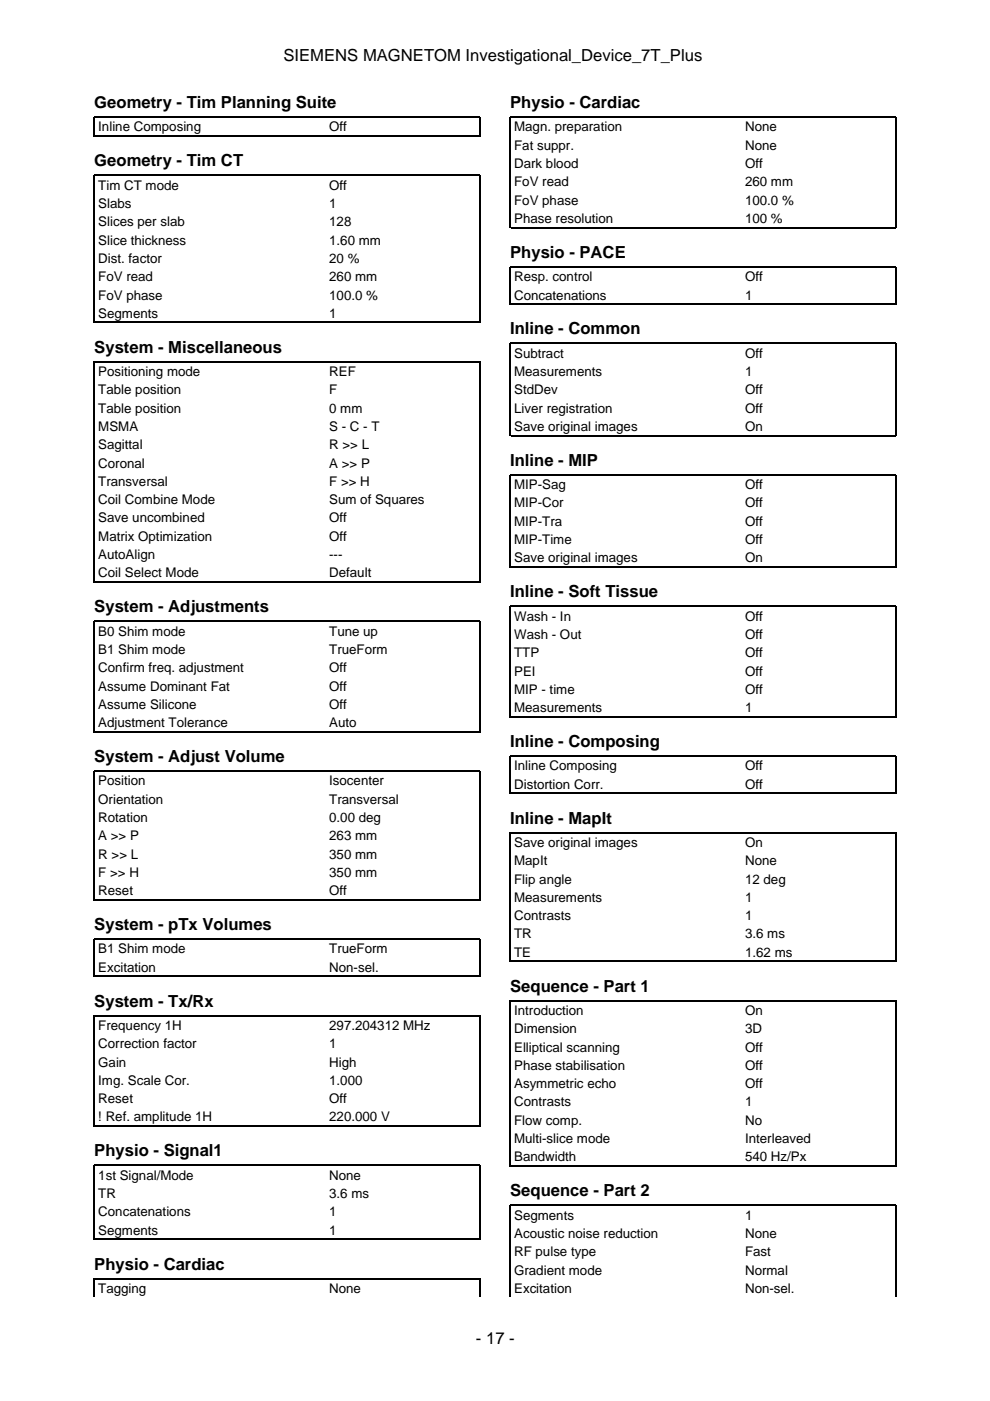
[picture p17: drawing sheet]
<svg xmlns="http://www.w3.org/2000/svg" width="210mm" height="297mm" viewBox="0 0 210 297" stroke-linecap="round" stroke-linejoin="round" font-family="sans-serif">
<defs><g id="words">
<g font-size="3.5">
<text x="60.1" y="12.9">SIEMENS MAGNETOM Investigational_Device_7T_Plus</text>
<text x="20" y="22.9">Geometry - Tim Planning Suite</text>
<text x="108.2" y="22.9">Physio - Cardiac</text>
<text x="20" y="35.3">Geometry - Tim CT</text>
<text x="108.2" y="54.7">Physio - PACE</text>
<text x="108.2" y="70.9">Inline - Common</text>
<text x="20" y="74.8">System - Miscellaneous</text>
<text x="108.2" y="98.8">Inline - MIP</text>
<text x="20" y="129.8">System - Adjustments</text>
<text x="108.2" y="126.6">Inline - Soft Tissue</text>
<text x="20" y="161.6">System - Adjust Volume</text>
<text x="108.2" y="158.4">Inline - Composing</text>
<text x="108.2" y="174.6">Inline - MapIt</text>
<text x="20" y="197.2">System - pTx Volumes</text>
<text x="20" y="213.4">System - Tx/Rx</text>
<text x="108.2" y="210.3">Sequence - Part 1</text>
<text x="20" y="245.2">Physio - Signal1</text>
<text x="108.2" y="253.6">Sequence - Part 2</text>
<text x="20" y="269.2">Physio - Cardiac</text>
<text x="100.9" y="284.9">- 17 -</text>
</g>
<g font-size="2.8">
<text x="20.8" y="27.9">Inline Composing</text>
<text x="69.8" y="27.9">Off</text>
<text x="109" y="27.9">Magn. preparation</text>
<text x="158" y="27.9">None</text>
<text x="109" y="31.7">Fat suppr.</text>
<text x="109" y="35.6">Dark blood</text>
<text x="158" y="31.7">None</text>
<text x="158" y="35.6">Off</text>
<text x="20.8" y="40.2">Tim CT mode</text>
<text x="69.8" y="40.2">Off</text>
<text x="109" y="39.5">FoV read</text>
<text x="158" y="39.5">260 mm</text>
<text x="20.8" y="44.1">Slabs</text>
<text x="20.8" y="48">Slices per slab</text>
<text x="69.8" y="44.1">1</text>
<text x="69.8" y="48">128</text>
<text x="109" y="43.4">FoV phase</text>
<text x="109" y="47.3">Phase resolution</text>
<text x="158" y="43.4">100.0 %</text>
<text x="158" y="47.3">100 %</text>
<text x="20.8" y="51.9">Slice thickness</text>
<text x="69.8" y="51.9">1.60 mm</text>
<text x="20.8" y="55.7">Dist. factor</text>
<text x="20.8" y="59.6">FoV read</text>
<text x="69.8" y="55.7">20 %</text>
<text x="69.8" y="59.6">260 mm</text>
<text x="109" y="59.6">Resp. control</text>
<text x="158" y="59.6">Off</text>
<text x="20.8" y="63.5">FoV phase</text>
<text x="69.8" y="63.5">100.0 %</text>
<text x="109" y="63.5">Concatenations</text>
<text x="158" y="63.5">1</text>
<text x="20.8" y="67.4">Segments</text>
<text x="69.8" y="67.4">1</text>
<text x="109" y="75.8">Subtract</text>
<text x="158" y="75.8">Off</text>
<text x="20.8" y="79.7">Positioning mode</text>
<text x="20.8" y="83.6">Table position</text>
<text x="69.8" y="79.7">REF</text>
<text x="69.8" y="83.6">F</text>
<text x="109" y="79.7">Measurements</text>
<text x="109" y="83.6">StdDev</text>
<text x="158" y="79.7">1</text>
<text x="158" y="83.6">Off</text>
<text x="20.8" y="87.5">Table position</text>
<text x="69.8" y="87.5">0 mm</text>
<text x="109" y="87.5">Liver registration</text>
<text x="158" y="87.5">Off</text>
<text x="20.8" y="91.4">MSMA</text>
<text x="20.8" y="95.2">Sagittal</text>
<text x="69.8" y="91.4">S - C - T</text>
<text x="69.8" y="95.2">R &gt;&gt; L</text>
<text x="109" y="91.4">Save original images</text>
<text x="158" y="91.4">On</text>
<text x="20.8" y="99.1">Coronal</text>
<text x="69.8" y="99.1">A &gt;&gt; P</text>
<text x="20.8" y="103">Transversal</text>
<text x="20.8" y="106.9">Coil Combine Mode</text>
<text x="69.8" y="103">F &gt;&gt; H</text>
<text x="69.8" y="106.9">Sum of Squares</text>
<text x="109" y="103.7">MIP-Sag</text>
<text x="109" y="107.6">MIP-Cor</text>
<text x="158" y="103.7">Off</text>
<text x="158" y="107.6">Off</text>
<text x="20.8" y="110.8">Save uncombined</text>
<text x="69.8" y="110.8">Off</text>
<text x="109" y="111.5">MIP-Tra</text>
<text x="158" y="111.5">Off</text>
<text x="20.8" y="114.7">Matrix Optimization</text>
<text x="20.8" y="118.5">AutoAlign</text>
<text x="69.8" y="114.7">Off</text>
<text x="69.8" y="118.5">---</text>
<text x="109" y="115.4">MIP-Time</text>
<text x="109" y="119.2">Save original images</text>
<text x="158" y="115.4">Off</text>
<text x="158" y="119.2">On</text>
<text x="20.8" y="122.4">Coil Select Mode</text>
<text x="69.8" y="122.4">Default</text>
<text x="109" y="131.6">Wash - In</text>
<text x="158" y="131.6">Off</text>
<text x="20.8" y="134.8">B0 Shim mode</text>
<text x="69.8" y="134.8">Tune up</text>
<text x="109" y="135.5">Wash - Out</text>
<text x="158" y="135.5">Off</text>
<text x="20.8" y="138.6">B1 Shim mode</text>
<text x="20.8" y="142.5">Confirm freq. adjustment</text>
<text x="69.8" y="138.6">TrueForm</text>
<text x="69.8" y="142.5">Off</text>
<text x="109" y="139.3">TTP</text>
<text x="109" y="143.2">PEI</text>
<text x="158" y="139.3">Off</text>
<text x="158" y="143.2">Off</text>
<text x="20.8" y="146.4">Assume Dominant Fat</text>
<text x="69.8" y="146.4">Off</text>
<text x="109" y="147.1">MIP - time</text>
<text x="158" y="147.1">Off</text>
<text x="20.8" y="150.3">Assume Silicone</text>
<text x="20.8" y="154.2">Adjustment Tolerance</text>
<text x="69.8" y="150.3">Off</text>
<text x="69.8" y="154.2">Auto</text>
<text x="109" y="151">Measurements</text>
<text x="158" y="151">1</text>
<text x="20.8" y="166.5">Position</text>
<text x="69.8" y="166.5">Isocenter</text>
<text x="109" y="163.3">Inline Composing</text>
<text x="109" y="167.2">Distortion Corr.</text>
<text x="158" y="163.3">Off</text>
<text x="158" y="167.2">Off</text>
<text x="20.8" y="170.4">Orientation</text>
<text x="69.8" y="170.4">Transversal</text>
<text x="20.8" y="174.3">Rotation</text>
<text x="20.8" y="178.2">A &gt;&gt; P</text>
<text x="69.8" y="174.3">0.00 deg</text>
<text x="69.8" y="178.2">263 mm</text>
<text x="109" y="179.6">Save original images</text>
<text x="158" y="179.6">On</text>
<text x="20.8" y="182">R &gt;&gt; L</text>
<text x="20.8" y="185.9">F &gt;&gt; H</text>
<text x="69.8" y="182">350 mm</text>
<text x="69.8" y="185.9">350 mm</text>
<text x="109" y="183.4">MapIt</text>
<text x="158" y="183.4">None</text>
<text x="20.8" y="189.8">Reset</text>
<text x="69.8" y="189.8">Off</text>
<text x="109" y="187.3">Flip angle</text>
<text x="109" y="191.2">Measurements</text>
<text x="158" y="187.3">12 deg</text>
<text x="158" y="191.2">1</text>
<text x="109" y="195.1">Contrasts</text>
<text x="158" y="195.1">1</text>
<text x="20.8" y="202.1">B1 Shim mode</text>
<text x="69.8" y="202.1">TrueForm</text>
<text x="109" y="199">TR</text>
<text x="109" y="202.8">TE</text>
<text x="158" y="199">3.6 ms</text>
<text x="158" y="202.8">1.62 ms</text>
<text x="20.8" y="206">Excitation</text>
<text x="69.8" y="206">Non-sel.</text>
<text x="109" y="215.2">Introduction</text>
<text x="158" y="215.2">On</text>
<text x="20.8" y="218.4">Frequency 1H</text>
<text x="69.8" y="218.4">297.204312 MHz</text>
<text x="109" y="219.1">Dimension</text>
<text x="158" y="219.1">3D</text>
<text x="20.8" y="222.2">Correction factor</text>
<text x="20.8" y="226.1">Gain</text>
<text x="69.8" y="222.2">1</text>
<text x="69.8" y="226.1">High</text>
<text x="109" y="223">Elliptical scanning</text>
<text x="109" y="226.8">Phase stabilisation</text>
<text x="158" y="223">Off</text>
<text x="158" y="226.8">Off</text>
<text x="20.8" y="230">Img. Scale Cor.</text>
<text x="20.8" y="233.9">Reset</text>
<text x="69.8" y="230">1.000</text>
<text x="69.8" y="233.9">Off</text>
<text x="109" y="230.7">Asymmetric echo</text>
<text x="158" y="230.7">Off</text>
<text x="20.8" y="237.8">! Ref. amplitude 1H</text>
<text x="69.8" y="237.8">220.000 V</text>
<text x="109" y="234.6">Contrasts</text>
<text x="109" y="238.5">Flow comp.</text>
<text x="158" y="234.6">1</text>
<text x="158" y="238.5">No</text>
<text x="109" y="242.4">Multi-slice mode</text>
<text x="158" y="242.4">Interleaved</text>
<text x="20.8" y="250.1">1st Signal/Mode</text>
<text x="69.8" y="250.1">None</text>
<text x="109" y="246.2">Bandwidth</text>
<text x="158" y="246.2">540 Hz/Px</text>
<text x="20.8" y="254">TR</text>
<text x="20.8" y="257.9">Concatenations</text>
<text x="69.8" y="254">3.6 ms</text>
<text x="69.8" y="257.9">1</text>
<text x="20.8" y="261.8">Segments</text>
<text x="69.8" y="261.8">1</text>
<text x="109" y="258.6">Segments</text>
<text x="109" y="262.5">Acoustic noise reduction</text>
<text x="158" y="258.6">1</text>
<text x="158" y="262.5">None</text>
<text x="109" y="266.3">RF pulse type</text>
<text x="158" y="266.3">Fast</text>
<text x="20.8" y="274.1">Tagging</text>
<text x="69.8" y="274.1">None</text>
<text x="109" y="270.2">Gradient mode</text>
<text x="109" y="274.1">Excitation</text>
<text x="158" y="270.2">Normal</text>
<text x="158" y="274.1">Non-sel.</text>
</g>
</g></defs>
<g fill="none" stroke="#000" stroke-width=".26">
<path d="M20 29v-4.2h81.8v4.2M20.1 28.9h81.6M108.2 48.4v-23.6h81.8v23.6M108.3 48.3h81.6M20 68.5v-31.3h81.8v31.3M20.1 68.4h81.6M108.2 64.6v-8h81.8v8M108.3 64.5h81.6M108.2 92.5v-19.7h81.8v19.7M108.3 92.4h81.6M20 123.5v-46.8h81.8v46.8M20.1 123.4h81.6"/>
<path d="M108.2 120.4v-19.7h81.8v19.7M108.3 120.2h81.6M20 155.3v-23.6h81.8v23.6M20.1 155.2h81.6M108.2 152.1v-23.5h81.8v23.5M108.3 152h81.6M108.2 168.3v-8h81.8v8M108.3 168.2h81.6M20 190.9v-27.4h81.8v27.4M20.1 190.8h81.6M20 207.1v-8h81.8v8M20.1 207h81.6"/>
<path d="M108.2 204v-27.5h81.8v27.5M108.3 203.8h81.6M20 238.9v-23.6h81.8v23.6M20.1 238.8h81.6M108.2 247.4v-35.2h81.8v35.2M108.3 247.2h81.6M20 262.9v-15.8h81.8v15.8M20 275v-3.9h81.8v3.9M20.1 262.7h81.6M108.2 275v-19.4h81.8v19.4"/>
</g>
<use href="#words"/>
</svg>
